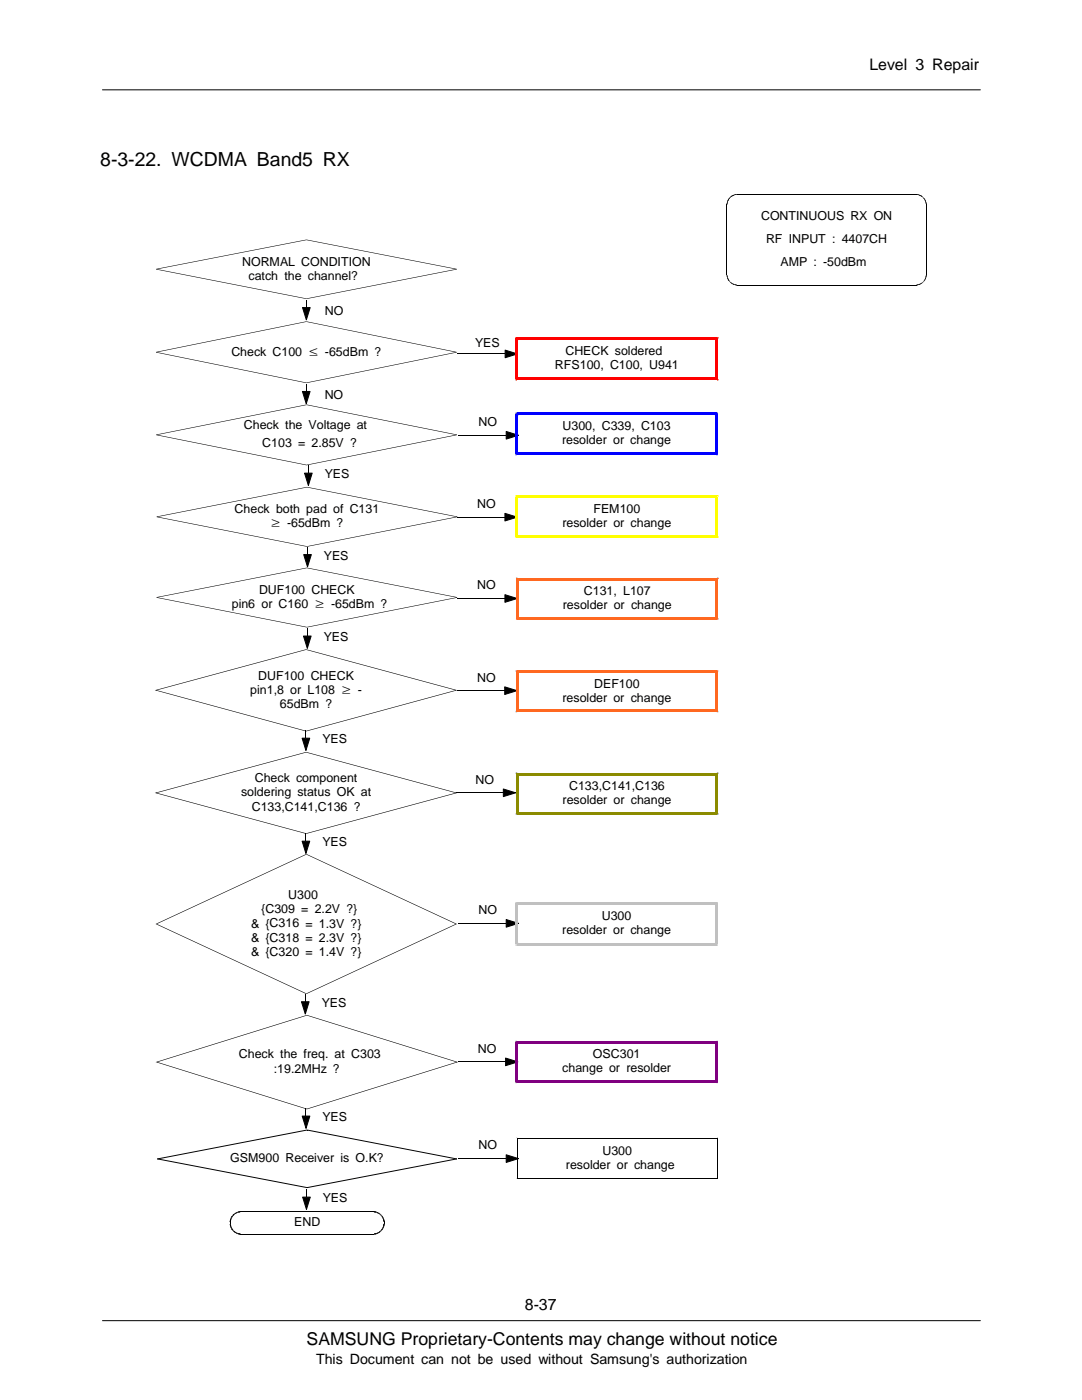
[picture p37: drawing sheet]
<svg xmlns="http://www.w3.org/2000/svg" width="216mm" height="279mm" viewBox="0 0 216 279" stroke-linecap="round" stroke-linejoin="round" font-family="sans-serif">
<defs><g id="words">
<text font-size="3.9" x="20" y="33.1">8-3-22. WCDMA Band5 RX</text>
<text font-size="3.5" x="61.2" y="268.5">SAMSUNG Proprietary-Contents may change without notice</text>
<g font-size="3.2">
<text x="173.5" y="14">Level 3 Repair</text>
<text x="104.7" y="261.5">8-37</text>
</g>
<text font-size="2.8" x="63.1" y="272.1">This Document can not be used without Samsung's authorization</text>
<g font-size="2.5">
<text x="151.9" y="43.9">CONTINUOUS RX ON</text>
<text x="48.3" y="53">NORMAL CONDITION</text>
<text x="152.9" y="48.5">RF INPUT : 4407CH</text>
<text x="155.7" y="53.1">AMP : -50dBm</text>
<text x="49.6" y="55.8">catch the channel?</text>
<text x="64.8" y="62.8">NO</text>
<text x="46.2" y="71">Check C100 ≤ -65dBm ?</text>
<text x="94.8" y="69.2">YES</text>
<text x="112.8" y="70.9">CHECK soldered</text>
<text x="110.7" y="73.7">RFS100, C100, U941</text>
<text x="64.8" y="79.6">NO</text>
<text x="48.7" y="85.7">Check the Voltage at</text>
<text x="52.3" y="89.2">C103 = 2.85V ?</text>
<text x="95.5" y="85">NO</text>
<text x="112.2" y="88.7">resolder or change</text>
<text x="112.2" y="85.9">U300, C339, C103</text>
<text x="64.8" y="95.4">YES</text>
<text x="95.2" y="101.4">NO</text>
<text x="46.8" y="102.4">Check both pad of C131</text>
<text x="54" y="105.4">≥ -65dBm ?</text>
<text x="112.2" y="105.2">resolder or change</text>
<text x="118.4" y="102.4">FEM100</text>
<text x="64.6" y="111.7">YES</text>
<text x="51.7" y="118.5">DUF100 CHECK</text>
<text x="95.2" y="117.6">NO</text>
<text x="116.5" y="118.7">C131, L107</text>
<text x="46.3" y="121.3">pin6 or C160 ≥ -65dBm ?</text>
<text x="112.3" y="121.6">resolder or change</text>
<text x="64.6" y="128">YES</text>
<text x="51.5" y="135.6">DUF100 CHECK</text>
<text x="95.2" y="136">NO</text>
<text x="118.6" y="137.2">DEF100</text>
<text x="49.9" y="138.5">pin1,8 or L108 ≥ -</text>
<text x="55.9" y="141.3">65dBm ?</text>
<text x="112.2" y="140.1">resolder or change</text>
<text x="64.3" y="148.3">YES</text>
<text x="48.1" y="158.9">soldering status OK at</text>
<text x="50.2" y="161.8">C133,C141,C136 ?</text>
<text x="50.8" y="156.1">Check component</text>
<text x="94.9" y="156.4">NO</text>
<text x="112.3" y="160.5">resolder or change</text>
<text x="113.6" y="157.6">C133,C141,C136</text>
<text x="64.3" y="168.9">YES</text>
<text x="57.5" y="179.4">U300</text>
<text x="50.1" y="185.1">&amp; {C316 = 1.3V ?}</text>
<text x="52.1" y="182.3">{C309 = 2.2V ?}</text>
<text x="95.5" y="182.5">NO</text>
<text x="120.1" y="183.7">U300</text>
<text x="50.1" y="187.9">&amp; {C318 = 2.3V ?}</text>
<text x="50.1" y="190.8">&amp; {C320 = 1.4V ?}</text>
<text x="112.2" y="186.5">resolder or change</text>
<text x="64.2" y="200.9">YES</text>
<text x="47.7" y="211.2">Check the freq. at C303</text>
<text x="54.6" y="214.1">:19.2MHz ?</text>
<text x="95.4" y="210.1">NO</text>
<text x="112.2" y="214">change or resolder</text>
<text x="118.3" y="211.2">OSC301</text>
<text x="64.3" y="223.8">YES</text>
<text x="46" y="231.9">GSM900 Receiver is O.K?</text>
<text x="95.5" y="229.4">NO</text>
<text x="112.9" y="233.2">resolder or change</text>
<text x="120.2" y="230.4">U300</text>
<text x="64.4" y="239.9">YES</text>
<text x="58.7" y="244.7">END</text>
</g>
</g></defs>
<path d="M20.4 263.6h175.2" fill="none" stroke="#000" stroke-width=".2"/>
<path d="M20.8 265.5h174.8v9h-174.8z" fill="#fff"/>
<g fill="none" stroke="#000" stroke-width=".2">
<path d="M20.4 17.9h175.2M60.3 78.1h1.6l-.8 2.5zM60.4 61.4h1.5l-.8 2.4zM91.3 70.6h9.5M100.8 69.9l2.5 .7-2.5 .8zM60.8 94.4h1.5l-.8 2.5zM91.5 86.9h9.5M101 86.1l2.5 .8-2.5 .7zM60.6 110.7h1.5l-.7 2.4zM91.2 119.5h9.6M91.2 103.2h9.6M100.8 118.7l2.4 .7-2.4 .8z"/>
<path d="M100.8 102.4l2.4 .8-2.4 .8zM60.6 126.9h1.5l-.8 2.5zM91.2 137.8h9.5M100.7 137.1l2.5 .7-2.5 .8zM60.3 147.3h1.5l-.8 2.5zM90.9 158.2h9.5M100.4 157.5l2.5 .7-2.5 .8zM60.3 167.9h1.5l-.8 2.4zM60.2 199.9h1.5l-.8 2.5zM91.5 184.3h9.5M101 183.5l2.5 .8-2.5 .7zM91.4 211.9h9.5"/>
<path d="M100.9 211.2l2.4 .7-2.4 .8zM60.3 222.7h1.5l-.7 2.5zM60.4 238.9h1.5l-.7 2.5zM91.5 231.2h9.5M101 230.5l2.5 .7-2.5 .8z"/>
</g>
<g fill="#000">
<path d="M31.2 70.2v.2zM31.2 70.3l29.9 6v.2l-29.9-6.1zM61.1 64.1v.1zM61.1 76.3l.1 .2zM31.2 70.2l29.9-6.1v.1l-29.9 6.1zM61.1 76.3l30-6v.1l-29.9 6.1zM60.4 61.4h1.5l-.8 2.4zM91.1 70.2v.2zM61.2 64.1l29.9 6.1v.1l-30-6.1zM100.8 69.9l2.5 .7-2.5 .8zM60.3 78.1h1.6l-.8 2.5zM60.8 94.4h1.5l-.8 2.5z"/>
<path d="M101 86.1l2.5 .8-2.5 .7zM60.6 110.7h1.5l-.7 2.4zM100.8 118.7l2.4 .7-2.4 .8zM100.8 102.4l2.4 .8-2.4 .8zM60.6 126.9h1.5l-.8 2.5zM100.7 137.1l2.5 .7-2.5 .8zM60.3 147.3h1.5l-.8 2.5zM100.4 157.5l2.5 .7-2.5 .8zM60.3 167.9h1.5l-.8 2.4zM101 183.5l2.5 .8-2.5 .7zM60.2 199.9h1.5l-.8 2.5zM100.9 211.2l2.4 .7-2.4 .8z"/>
<path d="M60.3 222.7h1.5l-.7 2.5zM101 230.5l2.5 .7-2.5 .8zM60.4 238.9h1.5l-.7 2.5z"/>
</g>
<path d="M61 76.6h.2v1.5h-.2zM61.1 59.9h.1v1.5h-.1zM61.5 92.9h.1v1.5h-.1zM61.3 109.2h.1v1.5h-.1zM61.3 125.4h.1v1.5h-.1zM61 145.8h.1v1.5h-.1zM61 166.3h.1v1.6h-.1zM60.9 198.4h.1v1.5h-.1zM61 221.2h.1v1.5h-.1zM61.1 237.4h.1v1.5h-.1z" fill="#000"/>
<g fill="#ff6820">
<path d="M143 133.8h.3v.2h-.6v.3h.3z" fill-rule="evenodd"/>
<path d="M142.7 141.6v.3h.6v.3h-.3v-.6z" fill-rule="evenodd"/>
<path d="M102.9 141.9h.6v-.3h-.3v.6h-.3z" fill-rule="evenodd"/>
<path d="M102.9 133.8v.2h.6v.3h-.3v-.5z" fill-rule="evenodd"/>
</g>
<g fill="#ff6820">
<path d="M142.7 134h.6v7.9h-.6z"/>
<path d="M103.2 141.6h39.8v.6h-39.8z"/>
<path d="M102.9 134h.6v7.9h-.6z"/>
<path d="M103.2 133.8h39.8v.5h-39.8z"/>
</g>
<g fill="#000">
<path d="M31.2 137.7l29.9 8.2v.1l-30-8.2zM61.1 129.6v.1zM31.1 137.7l30-8.1v.1l-29.9 8.1zM61.1 129.6l30 8.1-.1 .1-29.9-8.1zM61.1 145.9l29.9-8.2 .1 .1-30 8.2zM61.1 145.9v.1z"/>
<path d="M30.9 137.8h.4z" fill-rule="evenodd"/>
<path d="M90.9 137.8h.4z" fill-rule="evenodd"/>
</g>
<g fill="#ff6820">
<path d="M143.1 115.3h.3v.3h-.6v.3h.3z" fill-rule="evenodd"/>
<path d="M142.8 123.1v.3h.6v.3h-.3v-.6z" fill-rule="evenodd"/>
<path d="M103 123.4h.5v-.3h-.2v.6h-.3z" fill-rule="evenodd"/>
<path d="M103 115.3h.3v.6h.2v-.3h-.5z" fill-rule="evenodd"/>
</g>
<g fill="#ff6820">
<path d="M142.8 115.6h.6v7.8h-.6z"/>
<path d="M103.3 123.1h39.8v.6h-39.8z"/>
<path d="M103 115.6h.5v7.8h-.5z"/>
<path d="M103.3 115.3h39.8v.6h-39.8z"/>
</g>
<g fill="#000">
<path d="M31.3 119.2v.1zM31.3 119.2l29.9 5.9v.1l-29.9-5.9zM61.2 113.3v.1zM31.3 119.2l29.9-5.9v.1l-29.9 5.9zM91.2 119.2v.1zM61.3 113.3l29.9 5.9v.1l-30-5.9zM61.2 125.1l.1 .1zM61.2 125.1l30-5.9v.1l-29.9 5.9zM31.4 231.2v.2zM31.4 231.2l29.9-5.8v.2l-29.9 5.8zM31.4 231.2l29.9 5.7v.2l-29.9-5.7zM61.3 225.4l29.9 5.8-.1 .2-29.8-5.8z"/>
<path d="M91.1 231.2v.2zM61.3 236.9l29.8-5.7 .1 .2-29.9 5.7zM45.8 244.3h.2zM45.8 243.8h.2zM45.9 243.7l.1 .1zM45.9 244.4h.2zM45.9 243.7h.2zM45.8 244.3l.3 .1zM45.9 243.6l.2 .1zM45.9 244.5h.2zM45.9 243.6h.2zM45.9 244.4l.2 .1z"/>
<path d="M45.9 243.5l.2 .1zM45.9 244.6h.2zM45.9 243.5h.2zM45.9 244.5l.2 .1zM45.9 243.4l.2 .1zM45.9 244.7h.2zM45.9 243.4h.2zM45.9 244.6l.2 .1zM46 243.3l.1 .1zM46 244.8h.1zM45.9 244.7l.2 .1zM46 243.2h.2l-.1 .2-.1-.1z"/>
<path d="M46 244.9h.2zM46 243.2h.2zM46 244.8l.2 .1zM46 243.1l.2 .1zM46 245l.2-.1zM46.1 243l.1 .2zM46.1 245.1l.2-.1zM46.1 243l.2 .1zM46 245h.2zM46.1 242.9l.2 .1v.1l-.2-.1zM46.1 245.2l.2-.1zM46.1 242.9l.2 .1z"/>
<path d="M46.1 245.1h.2zM46.2 242.8l.1 .2zM46.2 242.8l.1 .1zM46.1 245.2h.2zM46.2 245.3l.1-.1zM46.2 242.7l.1 .2zM46.2 245.4l.2-.1zM46.2 242.7l.2 .1zM46.2 245.3h.2zM46.3 242.6l.1 .2zM46.3 245.5l.2-.1zM46.3 242.6l.2 .2z"/>
<path d="M46.2 245.4h.3zM46.3 242.6l.2 .1zM46.4 245.6l.1-.2zM46.4 242.5l.1 .2zM46.4 245.6l.2-.1zM46.4 242.5l.2 .1zM46.5 245.4l-.1 .2zM46.4 242.5h.3zM46.5 245.7l.2-.1zM46.5 242.4l.2 .1zM46.4 245.6h.3zM46.6 242.3l.1 .2z"/>
<path d="M46.7 245.6l-.1 .2zM46.6 242.3h.1l.1 .1-.1 .1zM46.7 242.3l.1 .1zM46.8 245.7l-.1 .2zM46.7 245.6v.3zM46.7 242.3h.2zM46.9 245.8l-.1 .1zM46.8 242.2l.1 .1zM46.8 245.7v.2zM46.9 245.8l-.1 .2zM46.8 242.1l.1 .2zM46.8 242.1l.2 .1z"/>
<path d="M47 245.9l-.1 .1zM46.9 242.1l.1 .1zM46.9 245.8v.2zM46.9 242.1l.2 .1zM47 242l.1 .2zM47 245.9v.2zM47.1 245.9l-.1 .2zM47 242h.1l.1 .2h-.1zM47.2 246l-.1 .1zM47.1 242l.2 .1zM47.1 242l.1 .2zM47.1 245.9v.2z"/>
<path d="M47.3 246l-.1 .2zM47.2 241.9l.1 .2zM47.2 246v.2zM47.2 241.9l.2 .2zM47.3 241.9l.1 .2zM47.3 246v.2zM47.4 246l-.1 .2zM47.3 241.9h.1l.1 .1-.1 .1zM47.4 241.9l.2 .1zM47.5 246.1l-.1 .2zM47.4 241.9l.1 .1zM47.4 246v.3z"/>
<path d="M47.5 241.8v.2zM47.5 246.1v.2zM47.5 241.8l.1 .2zM47.6 246.1v.2zM47.6 241.8v.2zM47.5 246.1l.1 .2zM47.6 241.8l.2 .2zM47.8 246.1l-.1 .2zM47.7 241.8l.1 .2zM47.6 246.1l.1 .2zM47.7 241.8l.1 .1zM47.8 246.2v.2z"/>
<path d="M47.8 241.7v.2zM47.8 246.1v.3zM47.8 241.7l.1 .2zM47.9 241.7v.2zM47.8 246.2l.1 .2zM47.9 246.2v.2zM74.7 241.7l-.1 .2zM74.6 246.2l.1 .2zM74.7 241.7v.2zM74.8 241.7l-.1 .2zM74.7 246.2l.1 .2zM74.8 241.7v.3z"/>
<path d="M74.6 246.2l.2 .2zM74.9 241.8l-.1 .2zM74.8 246.1l.1 .2zM74.9 241.8v.2zM74.7 246.2l.2 .1zM75 241.8l-.1 .2zM74.9 246.1l.1 .2zM75 241.8v.2zM74.8 246.1l.2 .2zM75.1 241.8l-.1 .2zM75 246.1l.1 .2zM74.9 246.1l.2 .2z"/>
<path d="M75.1 241.8v.2zM75.1 246.1l.1 .2zM75.2 241.9v.2zM75 246.1l.2 .2zM75.2 241.9l-.1 .1zM75.3 241.9l-.1 .2zM75.1 246.1l.1-.1 .1 .2-.1 .1zM75.2 246l.1 .2zM75.3 241.9v.2zM75.4 241.9l-.1 .2zM75.3 246l.1 .2zM75.4 241.9v.2z"/>
<path d="M75.2 246.1l.2 .1zM75.4 246l.1 .1zM75.4 242l.1 .2zM75.4 242v.2zM75.3 246l.2 .1zM75.5 242v.2zM75.4 246l.1-.1v.2h-.1zM75.5 245.9v.2zM75.6 242v.2zM75.6 242.1l-.1 .1zM75.5 245.9l.1 .1zM75.6 242.1v.2z"/>
<path d="M75.7 242.1l-.1 .2zM75.6 245.8l.1 .2zM75.7 242.1v.2zM75.6 245.9l.1 .1zM75.8 242.2l-.1 .1zM75.7 245.8l.1 .1zM75.8 242.2v.2zM75.6 245.8l.2 .1zM75.9 242.3l-.1 .1zM75.7 245.8l.2 .1zM75.8 245.7l.1 .2zM75.8 242.4h.2z"/>
<path d="M75.8 245.6l.2 .2zM76 242.3l-.1 .2zM75.8 245.7l.2 .1zM76.1 242.4l-.2 .1zM75.9 245.6l.2 .1zM76.1 242.4l-.1 .2zM76 242.6l.1-.1zM76 245.5l.1 .1zM76 242.6h.2zM76 245.5l.1 .2zM76.1 242.7l.1-.2zM76.1 245.4l.1 .2z"/>
<path d="M76.2 242.5l-.1 .3zM76 245.5l.2 .1zM76.1 242.7l.2-.1zM76.1 245.4l.2 .1zM76.1 242.7h.2zM76.2 242.8l.1-.1zM76.2 245.3l.1 .2zM76.2 245.3l.1 .1zM76.2 242.8h.2zM76.2 245.2l.2 .1zM76.2 242.9h.2zM76.2 242.9l.2-.1z"/>
<path d="M76.2 245.2l.1 .2zM76.3 243l.2-.1zM76.3 245.1l.1 .2zM76.3 245.1l.2 .1zM76.3 243h.2zM76.3 243.1l.2-.1zM76.3 245l.2 .1zM76.3 243.1h.2zM76.3 245l.2 .1v.1l-.2-.1zM76.4 243.2l.1-.1zM76.4 244.9l.1 .1zM76.4 243.2h.2z"/>
<path d="M76.4 244.9l.1 .2zM76.4 244.9h.2zM76.4 243.2l.2 .1zM76.4 243.3h.2zM76.4 244.8h.2zM76.4 243.3l.2 .1zM76.4 244.8h.2v.1h-.2zM76.5 243.4h.1zM76.5 244.7h.1zM76.5 243.4l.2 .1zM76.5 244.7l.1 .1zM76.5 243.5h.2z"/>
<path d="M76.5 244.6h.2zM76.5 243.5l.2 .1zM76.5 244.6l.1 .1zM76.5 243.6h.2zM76.5 244.5h.2zM76.5 243.6l.2 .1zM76.5 244.5l.2 .1zM76.5 243.7h.2zM76.5 244.4h.2zM76.5 243.7l.2 .1zM76.5 244.4l.2 .1zM76.5 243.8h.2z"/>
<path d="M76.5 244.3h.2zM76.5 244.3l.2 .1z"/>
<path d="M103.1 227l.2 .2z" fill-rule="evenodd"/>
<path d="M103.2 235.1l.1 .1-.2 .1z" fill-rule="evenodd"/>
<path d="M143 227.1l.2-.1v.2z" fill-rule="evenodd"/>
<path d="M143 235.1l.2 .2z" fill-rule="evenodd"/>
</g>
<g fill="#000">
<path d="M61.3 225.4v.2zM61.3 236.9v.2zM45.8 243.8h.2v.5h-.2zM45.9 243.7v.2zM46.2 245.2v.2zM46.2 242.8v.2zM47 245.9v.2zM47 242.1v.2zM47.9 246.2v.2zM74.7 241.7v.2zM75.6 242.1v.2zM75.6 245.9v.2z"/>
<path d="M76.3 242.8v.2zM76.3 245.2v.2zM76.5 243.8h.2v.5h-.2zM76.6 244.2v.2z"/>
</g>
<path d="M103.2 235.2h40M143.1 227.1v8.1M143.2 227.1h-40v8.1M47.9 246.3h26.8M47.9 241.8h26.8" fill="none" stroke="#000" stroke-width=".2"/>
<g fill="#ff0">
<path d="M142.8 99.1h.6v-.3h-.3v.6h-.3z" fill-rule="evenodd"/>
<path d="M142.8 106.8v.3h.6v.3h-.3v-.6z" fill-rule="evenodd"/>
<path d="M102.8 107.1h.6v-.3h-.3v.6h-.3z" fill-rule="evenodd"/>
<path d="M102.8 98.8h.3v.6h.3v-.3h-.6z" fill-rule="evenodd"/>
</g>
<g fill="#ff0">
<path d="M142.8 99.1h.6v8h-.6z"/>
<path d="M103.1 106.8h40v.6h-40z"/>
<path d="M102.8 99.1h.6v8h-.6z"/>
<path d="M103.1 98.8h40v.6h-40z"/>
</g>
<path d="M61.2 97.2l.1 .1zM31.3 103.1l29.9-5.9 .1 .1-30 5.9zM31.3 103.1v.1zM31.3 103.1l30 5.9-.1 .1-29.9-5.9zM61.3 109v.1zM61.3 109l29.9-5.9v.1l-29.9 5.9zM91.2 103.1v.1zM61.3 97.2l29.9 5.9v.1l-29.9-5.9z" fill="#000"/>
<g fill="#800080">
<path d="M143 207.7h.3v.3h-.6v.3h.3z" fill-rule="evenodd"/>
<path d="M142.7 215.6v.3h.6v.3h-.3v-.6z" fill-rule="evenodd"/>
<path d="M102.8 215.9h.6v-.3h-.3v.6h-.3z" fill-rule="evenodd"/>
<path d="M102.8 207.7h.3v.6h.3v-.3h-.6z" fill-rule="evenodd"/>
</g>
<g fill="#800080">
<path d="M142.7 208h.6v7.9h-.6z"/>
<path d="M103.1 215.6h39.9v.6h-39.9z"/>
<path d="M102.8 208h.6v7.9h-.6z"/>
<path d="M103.1 207.7h39.9v.6h-39.9z"/>
</g>
<g fill="#000">
<path d="M31.3 211.9l30 9.4-.1 .1-29.9-9.4zM61.2 202.6l.1 .1zM31.3 211.9l29.9-9.3 .1 .1-30 9.3zM61.3 202.6l29.9 9.3v.1l-30-9.3zM61.2 221.3l30-9.4v.1l-29.9 9.4zM61.2 221.3l.1 .1z"/>
<path d="M31.1 212h.3z" fill-rule="evenodd"/>
<path d="M91 212h.4z" fill-rule="evenodd"/>
</g>
<g fill="#c0c0c0">
<path d="M142.9 180h.3v.3h-.6v.3h.3z" fill-rule="evenodd"/>
<path d="M142.6 188.2v.2h.6v.3h-.3v-.5z" fill-rule="evenodd"/>
<path d="M102.8 188.4h.6v-.2h-.3v.5h-.3z" fill-rule="evenodd"/>
<path d="M102.8 180v.3h.6v.3h-.3v-.6z" fill-rule="evenodd"/>
</g>
<g fill="#c0c0c0">
<path d="M142.6 180.3h.6v8.1h-.6z"/>
<path d="M103.1 188.2h39.8v.5h-39.8z"/>
<path d="M102.8 180.3h.6v8.1h-.6z"/>
<path d="M103.1 180h39.8v.6h-39.8z"/>
</g>
<g fill="#8b8b00">
<path d="M143 154.2h.3v.3h-.6v.3h.3z" fill-rule="evenodd"/>
<path d="M142.7 162h.3v.6h.3v-.3h-.6z" fill-rule="evenodd"/>
<path d="M102.9 162.3h.6v-.3h-.3v.6h-.3z" fill-rule="evenodd"/>
<path d="M102.9 154.2h.3v.6h.3v-.3h-.6z" fill-rule="evenodd"/>
</g>
<g fill="#8b8b00">
<path d="M142.7 154.5h.6v7.8h-.6z"/>
<path d="M103.2 162h39.8v.6h-39.8z"/>
<path d="M102.9 154.5h.6v7.8h-.6z"/>
<path d="M103.2 154.2h39.8v.6h-39.8z"/>
</g>
<g fill="#00f">
<path d="M142.9 82.3h.3v.3h-.6v.3h.3z" fill-rule="evenodd"/>
<path d="M142.6 90.3h.3v.5h.3v-.2h-.6z" fill-rule="evenodd"/>
<path d="M103.1 90.3h.3v.3h-.6v.2h.3z" fill-rule="evenodd"/>
<path d="M102.8 82.3h.3v.6h.3v-.3h-.6z" fill-rule="evenodd"/>
</g>
<g fill="#00f">
<path d="M142.6 82.6h.6v8h-.6z"/>
<path d="M103.1 90.3h39.8v.5h-39.8z"/>
<path d="M102.8 82.6h.6v8h-.6z"/>
<path d="M103.1 82.3h39.8v.6h-39.8z"/>
</g>
<g fill="#f00">
<path d="M143.1 67.3h.3v.3h-.6v.3h.3z" fill-rule="evenodd"/>
<path d="M142.8 75.3v.3h.6v.3h-.3v-.6z" fill-rule="evenodd"/>
<path d="M102.8 75.6v.3h.3v-.6h.3v.3z" fill-rule="evenodd"/>
<path d="M102.8 67.3h.3v.6h.3v-.3h-.6z" fill-rule="evenodd"/>
</g>
<g fill="#f00">
<path d="M142.8 67.6h.6v8h-.6z"/>
<path d="M103.1 75.3h40v.6h-40z"/>
<path d="M102.8 67.6h.6v8h-.6z"/>
<path d="M103.1 67.3h40v.6h-40z"/>
</g>
<g fill="#000">
<path d="M145.2 40h.1zM145.3 39.9v.1zM145.3 39.9h.1zM145.3 39.8l.1 .1zM145.3 39.8h.1zM145.4 39.7v.2zM145.4 39.7l.1 .1zM145.4 39.6l.1 .2zM145.4 39.6l.1 .1zM145.5 39.5v.2zM145.5 39.5l.1 .1zM145.6 39.5v.1z"/>
<path d="M145.6 39.5h.1zM145.6 39.4h.2zM145.7 39.3l.1 .1zM145.7 39.3h.2zM145.8 39.2l.1 .1zM145.9 39.2v.1zM145.9 39.2h.1zM146 39.1v.1zM146 39.1h.1zM146 39.1l.1 .1zM146 39.1h.2zM146.1 39l.1 .1z"/>
<path d="M146.1 39l.2 .1zM146.2 39l.1 .1zM146.2 39h.2zM146.3 38.9l.1 .1zM146.3 38.9l.2 .1zM146.4 38.9l.1 .1zM146.4 38.9h.2zM146.5 38.8l.1 .1zM146.6 38.8v.1zM146.6 38.8l.1 .1zM146.7 38.8v.1zM146.7 38.8l.2 .1z"/>
<path d="M146.8 38.8l.1 .1zM146.9 38.8v.1zM146.9 38.8h.1zM147 38.7v.1zM182.9 38.7l-.1 .1zM182.9 38.7v.2zM183 38.8l-.1 .1zM183 38.8v.1zM183 38.8l.1 .1zM183.2 38.8l-.1 .1zM183.2 38.8v.1zM183.3 38.8l-.1 .1z"/>
<path d="M183.3 38.8v.1zM183.4 38.8v.2zM183.5 38.9l-.1 .1zM183.5 38.9v.1zM183.6 38.9l-.1 .1zM183.6 38.9v.2zM183.6 39v.1zM183.6 39l.1 .1zM183.7 39v.1zM183.7 39l.1 .2zM183.8 39.1v.1zM183.8 39.1l.1 .1z"/>
<path d="M183.9 39.1v.1zM183.9 39.1v.2zM184 39.2l-.1 .1zM184 39.2v.1zM184.1 39.2l-.1 .1zM184.1 39.3v.1zM184.1 39.3l.1 .2zM184.2 39.4v.1zM184.2 39.5h.2zM184.3 39.6l.1-.1zM184.3 39.6h.1zM184.4 39.7v-.1z"/>
<path d="M184.4 39.7h.1zM184.4 39.8l.1-.1zM184.4 39.8h.2zM184.5 39.9h.1zM184.5 39.9l.2 .1zM184.6 40h.1zM184.6 40l.1 .1zM31.2 53.7v.1zM31.2 53.7l30 5.9-.1 .1-29.9-5.9zM61.1 47.8l.1 .1zM61.2 59.6v.1zM31.2 53.7l29.9-5.9 .1 .1-30 5.9z"/>
<path d="M61.2 59.6l29.9-5.9v.1l-29.9 5.9zM91.1 53.7v.1zM61.2 47.8l29.9 5.9v.1l-29.9-5.9zM145 54.9h.1zM145 40.8h.1zM145 40.7l.1 .1zM145 55h.1zM145 40.7h.1zM145 54.9l.1 .1zM145 40.6l.1 .1zM145 55.1h.1zM145 40.6h.1z"/>
<path d="M145 55l.1 .1zM145.1 40.5v.1zM145.1 55.2h.1zM145.1 40.5h.1zM145 55.1l.2 .1zM145.1 40.4l.1 .1zM145.1 55.3h.1zM145.1 40.4h.1zM145.1 55.2l.1 .1zM145.1 40.3l.1 .1zM145.1 55.4h.1zM145.1 40.3h.1z"/>
<path d="M145.1 55.3l.1 .1zM145.1 40.2l.1 .1zM145.1 55.5h.1zM145.1 40.2h.1zM145.1 55.4l.1 .1zM145.2 40.1v.1zM145.2 55.6h.1zM145.2 40.1h.1zM145.1 55.5l.2 .1zM145.2 40l.1 .1zM145.2 55.7h.1zM145.2 55.6l.1 .1z"/>
<path d="M145.3 55.8h.1zM145.2 55.7l.2 .1zM145.3 55.9h.1zM145.3 55.8l.1 .1zM145.4 56l.1-.1zM145.3 55.9h.2zM145.4 56.1l.1-.1zM145.4 56h.1zM145.4 56.1h.2zM145.5 56.2l.1-.1zM145.5 56.2h.1zM145.6 56.2h.1z"/>
<path d="M145.6 56.3l.1-.1zM145.7 56.2v.2zM145.9 56.4l-.1 .1zM145.8 56.3v.2zM145.9 56.4v.1zM146 56.5v.1zM145.9 56.4l.1 .2zM146.1 56.5l-.1 .1zM146.2 56.6l-.1 .1zM146.1 56.5v.2zM146.3 56.6l-.1 .1zM146.2 56.6v.1z"/>
<path d="M146.4 56.7l-.1 .1zM146.3 56.6v.2zM146.5 56.7l-.1 .1zM146.4 56.7v.1zM146.5 56.7v.2zM146.6 56.7l-.1 .2zM146.6 56.8v.1zM146.6 56.7v.2zM146.7 56.8v.1zM146.6 56.8l.1 .1zM146.9 56.8l-.1 .1zM146.7 56.8l.1 .1z"/>
<path d="M146.9 56.8v.1zM147 56.9v.1zM146.9 56.8l.1 .2zM182.8 56.9l.1 .1zM182.9 56.8l.1 .1zM182.8 56.9h.2zM183 56.8v.1zM183.1 56.8l.1 .1zM183 56.8l.2 .1zM183.2 56.8l.1 .1zM183.1 56.8l.2 .1zM183.3 56.7l.1 .2z"/>
<path d="M183.4 56.7l.1 .1zM183.3 56.7l.2 .1zM183.5 56.7l.1 .1zM183.4 56.7l.2 .1zM183.6 56.6v.1zM183.5 56.7h.1zM183.7 56.6v.1zM183.6 56.6l.1 .1zM183.8 56.5v.1zM183.7 56.6h.1zM183.9 56.5v.1zM183.8 56.5l.1 .1z"/>
<path d="M183.9 56.4l.1 .1zM183.9 56.5h.1zM184 56.4l.1 .1zM183.9 56.4l.2 .1zM184.1 56.3v.1zM184 56.4h.1zM184.1 56.3h.1zM184.2 56.2v.1zM184.2 56.2h.1zM184.2 56.2l.1 .1zM184.2 56.2h.2zM184.3 56.1l.1 .1z"/>
<path d="M184.4 56v.1zM184.4 56v.2zM184.4 55.9l.1 .1zM184.4 55.9v.2zM184.4 55.9h.2zM184.5 55.8h.1zM184.5 55.8l.1 .1zM184.6 55.7h.1zM184.6 55.7v.1zM184.6 40.1h.1zM184.6 55.6h.1zM184.6 40.1l.1 .1z"/>
<path d="M184.6 55.6l.1 .1zM184.6 40.2h.1zM184.6 55.5h.1zM184.6 40.2l.2 .1zM184.6 55.5l.1 .1zM184.7 40.3h.1zM184.7 55.4h.1zM184.7 40.3l.1 .1zM184.7 55.4v.1zM184.7 40.4h.1zM184.7 55.3h.1zM184.7 40.4l.1 .1z"/>
<path d="M184.7 55.3l.1 .1zM184.7 40.5h.1zM184.7 55.2h.1zM184.7 40.5l.1 .1zM184.7 55.2l.1 .1zM184.7 40.6h.1zM184.7 55.1h.1zM184.7 40.6l.2 .1zM184.7 55.1l.1 .1zM184.8 40.7h.1zM184.8 55h.1zM184.8 40.7l.1 .1z"/>
<path d="M184.8 55v.1zM184.8 40.8h.1zM184.8 54.9h.1zM184.8 54.9l.1 .1zM31.2 86.7v.1zM31.2 86.7l30 6.1v.1l-30-6.1zM61.2 80.7v.1zM61.2 92.8v.1zM31.2 86.7l30-6v.1l-30 6zM61.2 92.8l29.9-6.1v.1l-29.9 6.1zM91.1 86.7v.1zM61.2 80.7l29.9 6v.1l-29.9-6z"/>
<path d="M31.2 158.2l29.9 8.1v.1l-30-8.1zM61.1 150.1v.1zM31.1 158.2l30-8.1v.1l-29.9 8.1zM61.1 150.1l30 8.1-.1 .1-29.9-8.1zM61.1 166.3l29.9-8.1 .1 .1-30 8.1zM61.1 166.3v.1zM61.1 170.4l.1 .1zM31.2 184.3l29.9-13.9 .1 .1-30 13.9zM31.2 184.4l30 13.9-.1 .1-29.9-13.9zM61.1 198.3l29.9-13.9 .1 .1-29.9 13.9zM61.1 198.3l.1 .1zM61.2 170.4l29.9 13.9-.1 .1-29.9-13.9z"/>
<path d="M30.9 158.2h.4z" fill-rule="evenodd"/>
<path d="M90.9 158.2h.4z" fill-rule="evenodd"/>
<path d="M31.1 184.4h.2z" fill-rule="evenodd"/>
<path d="M90.9 184.4h.3z" fill-rule="evenodd"/>
</g>
<path d="M145.4 39.8v.1zM146.1 39.1v.1zM182.9 38.7v.1zM183.8 39.1v.1zM184.5 39.8v.1zM145 40.7v.1zM145.4 55.8v.1zM146.1 56.5v.1zM147 56.9v.1zM183.8 56.5v.1zM184.5 55.8v.1zM184.8 54.9v.1z" fill="#000"/>
<path d="M147 38.8h35.9M145 40.8v14.1M147 56.9h35.9M184.8 40.8v14.1" fill="none" stroke="#000" stroke-width=".2"/>
<use href="#words"/>
</svg>
